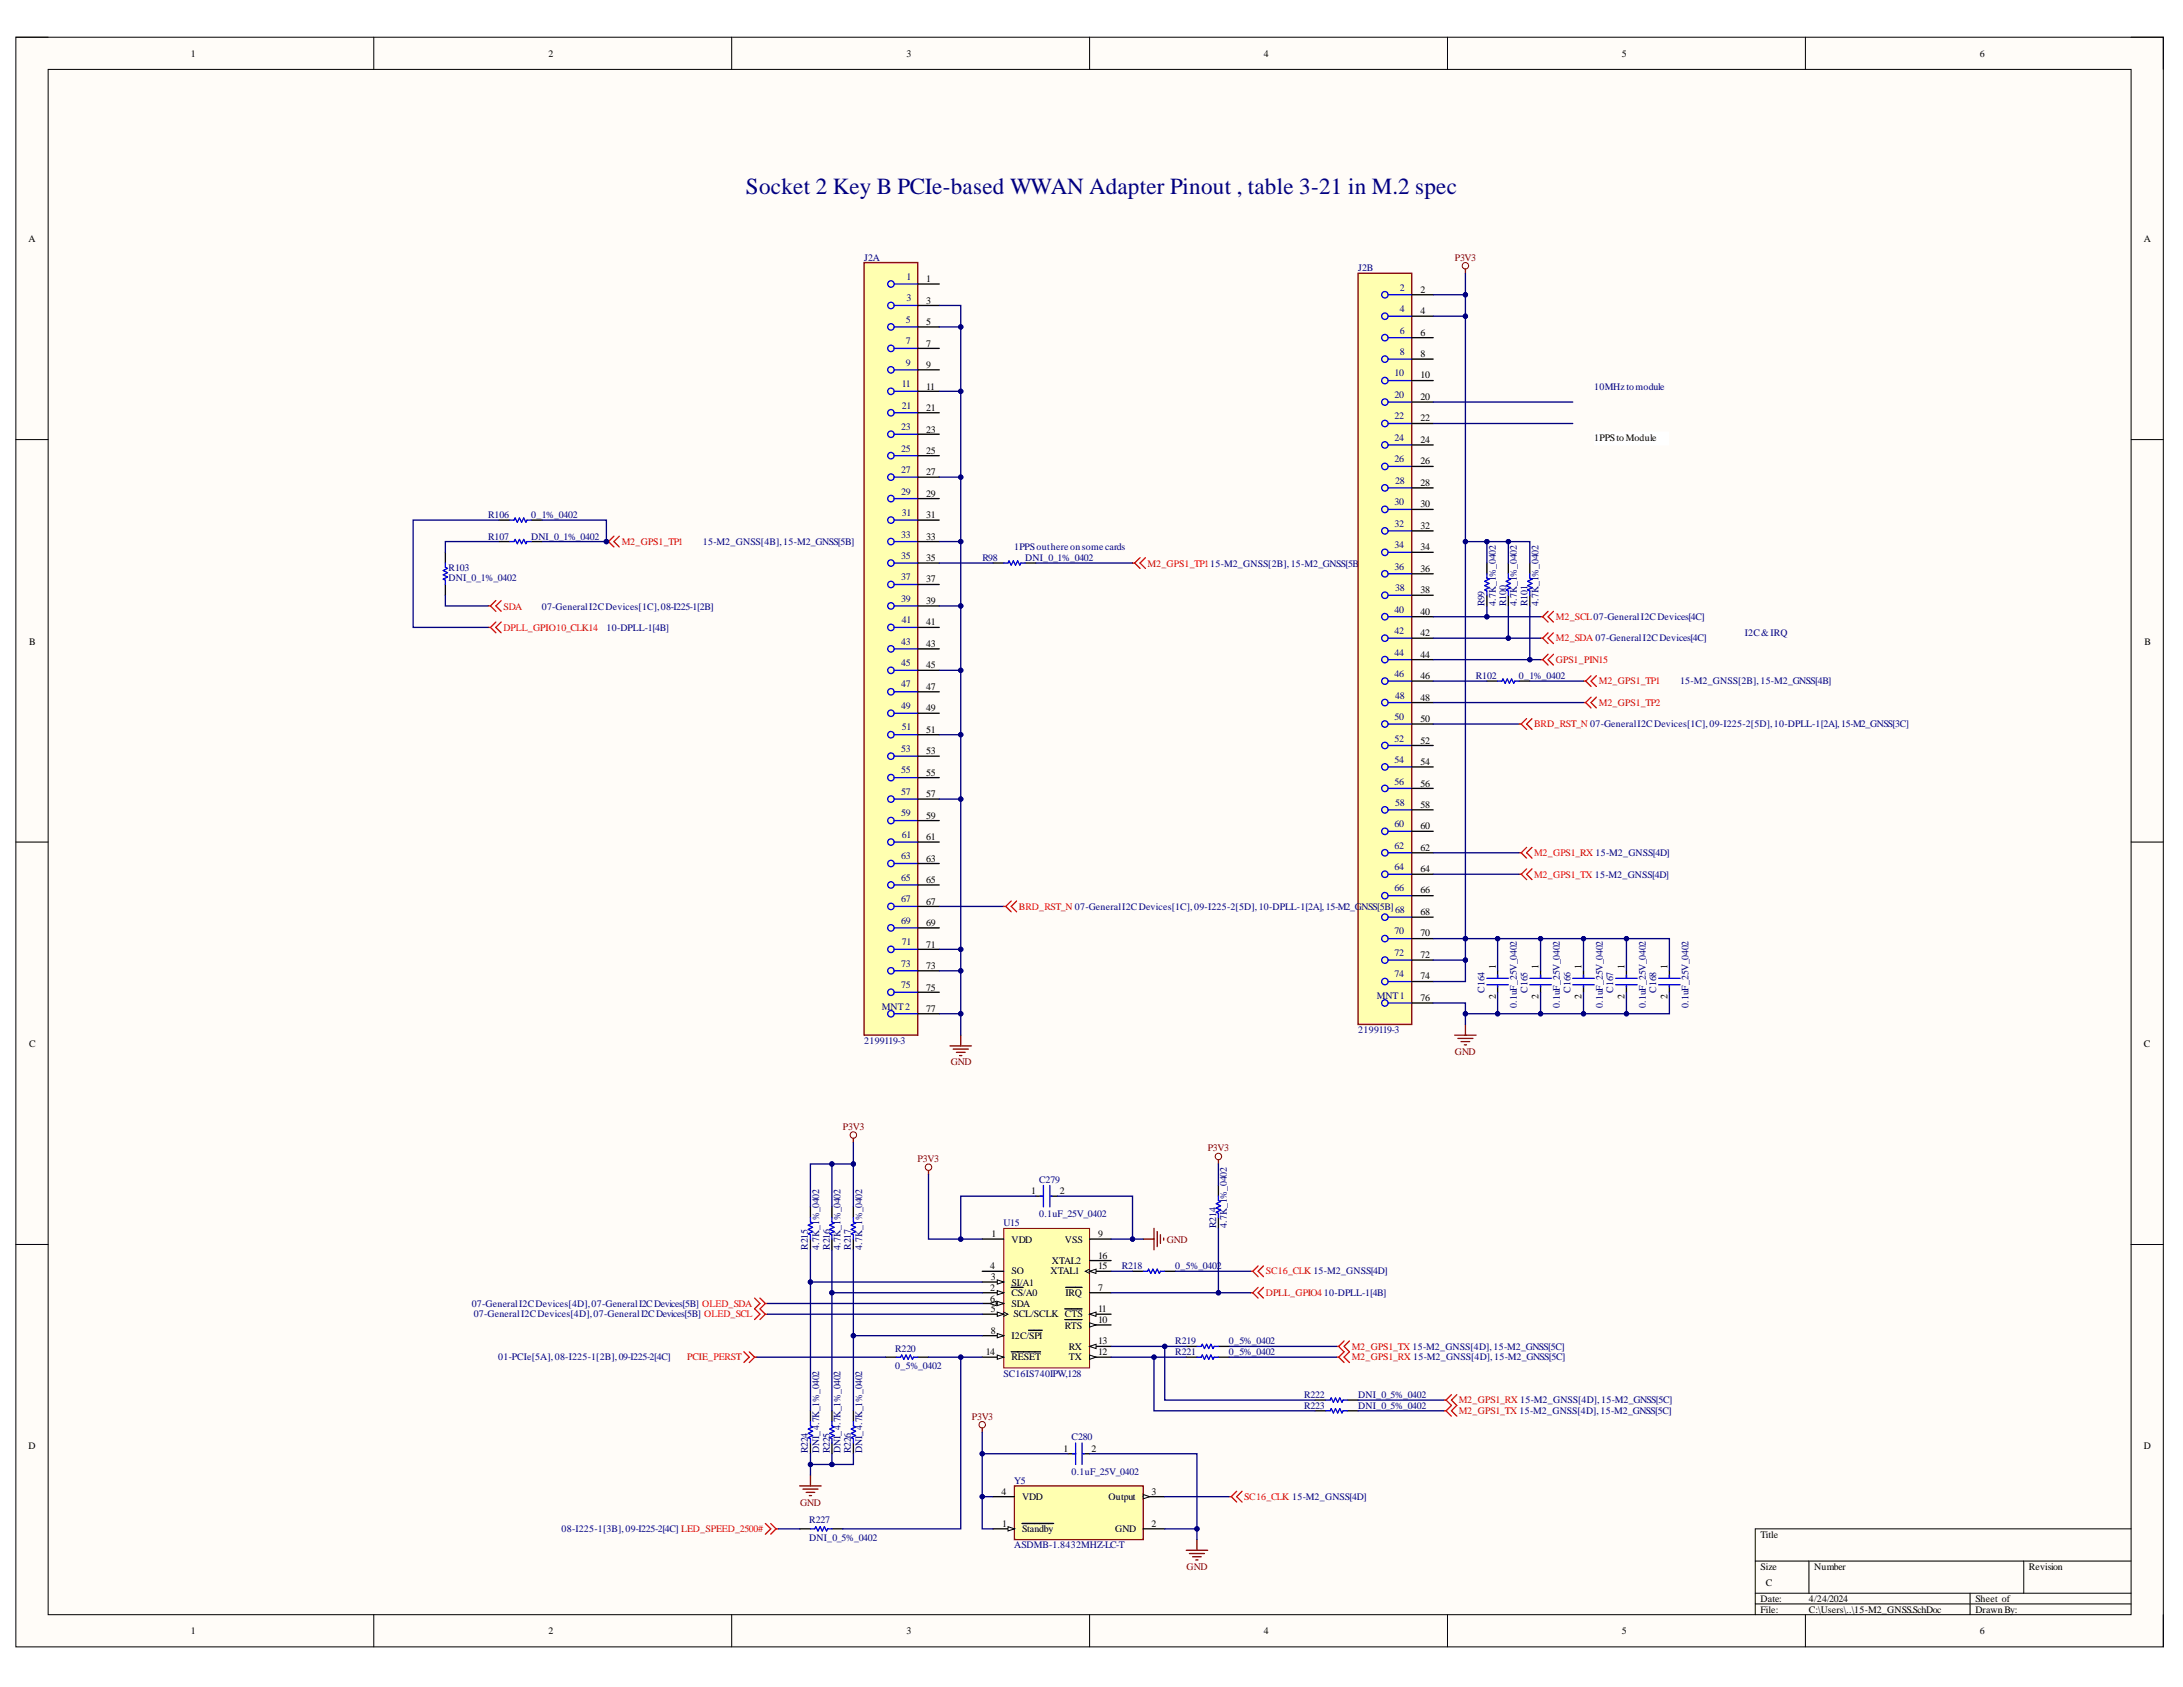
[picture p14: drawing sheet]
<svg xmlns="http://www.w3.org/2000/svg" width="279mm" height="216mm" viewBox="0 0 279 216" stroke-linecap="round" stroke-linejoin="round" font-family="sans-serif">
<defs><g id="words">
<text font-size="3" fill="#000080" x="95.5" y="24.8">Socket 2 Key B PCIe-based WWAN Adapter Pinout , table 3-21 in M.2 spec</text>
<g font-size="1.3">
<text x="24.4" y="7.3">1</text>
<text x="70.2" y="7.3">2</text>
<text x="116" y="7.3">3</text>
<text x="161.8" y="7.3">4</text>
<text x="207.6" y="7.3">5</text>
<text x="253.4" y="7.3">6</text>
<text x="3.6" y="30.9">A</text>
<text x="274.4" y="30.9">A</text>
<text x="118.5" y="36.1">1</text>
<text x="118.5" y="38.9">3</text>
<text x="118.5" y="41.6">5</text>
<text x="181.8" y="37.4">2</text>
<text x="181.8" y="40.2">4</text>
<text x="118.5" y="44.4">7</text>
<text x="118.5" y="47.1">9</text>
<text x="181.8" y="42.9">6</text>
<text x="181.8" y="45.7">8</text>
<text x="118.5" y="49.9">11</text>
<text x="118.5" y="52.6">21</text>
<text x="181.8" y="48.4">10</text>
<text x="181.8" y="51.2">20</text>
<text x="181.8" y="53.9">22</text>
<text x="118.5" y="55.4">23</text>
<text x="118.5" y="58.1">25</text>
<text x="181.8" y="56.7">24</text>
<text x="181.8" y="59.4">26</text>
<text x="204" y="56.5">1PPStoModule</text>
<text x="118.5" y="60.9">27</text>
<text x="118.5" y="63.6">29</text>
<text x="181.8" y="62.2">28</text>
<text x="181.8" y="64.9">30</text>
<text x="118.5" y="66.3">31</text>
<text x="118.5" y="69.1">33</text>
<text x="118.5" y="71.8">35</text>
<text x="181.8" y="67.7">32</text>
<text x="181.8" y="70.4">34</text>
<text x="118.5" y="74.5">37</text>
<text x="118.5" y="77.3">39</text>
<text x="181.8" y="73.2">36</text>
<text x="181.8" y="75.9">38</text>
<text x="3.7" y="82.5">B</text>
<text x="118.5" y="80">41</text>
<text x="118.5" y="82.8">43</text>
<text x="181.8" y="78.7">40</text>
<text x="181.8" y="81.4">42</text>
<text x="274.5" y="82.5">B</text>
<text x="118.5" y="85.5">45</text>
<text x="118.5" y="88.3">47</text>
<text x="181.8" y="84.2">44</text>
<text x="181.8" y="86.9">46</text>
<text x="181.8" y="89.7">48</text>
<text x="118.5" y="91">49</text>
<text x="118.5" y="93.8">51</text>
<text x="181.8" y="92.4">50</text>
<text x="181.8" y="95.2">52</text>
<text x="118.5" y="96.5">53</text>
<text x="118.5" y="99.3">55</text>
<text x="181.8" y="97.9">54</text>
<text x="181.8" y="100.7">56</text>
<text x="118.5" y="102">57</text>
<text x="118.5" y="104.8">59</text>
<text x="118.5" y="107.5">61</text>
<text x="181.8" y="103.4">58</text>
<text x="181.8" y="106.1">60</text>
<text x="118.5" y="110.3">63</text>
<text x="118.5" y="113">65</text>
<text x="181.8" y="108.9">62</text>
<text x="181.8" y="111.6">64</text>
<text x="118.5" y="115.8">67</text>
<text x="118.5" y="118.5">69</text>
<text x="181.8" y="114.3">66</text>
<text x="181.8" y="117.1">68</text>
<text x="181.8" y="119.8">70</text>
<text x="118.5" y="121.3">71</text>
<text x="118.5" y="124">73</text>
<text x="181.8" y="122.6">72</text>
<text x="181.8" y="125.3">74</text>
<text x="191.4" y="124.1" transform="rotate(-90 191.4 124.1)">1</text>
<text x="196.9" y="124.1" transform="rotate(-90 196.9 124.1)">1</text>
<text x="202.4" y="124.1" transform="rotate(-90 202.4 124.1)">1</text>
<text x="207.9" y="124.1" transform="rotate(-90 207.9 124.1)">1</text>
<text x="213.4" y="124.1" transform="rotate(-90 213.4 124.1)">1</text>
<text x="118.5" y="126.8">75</text>
<text x="118.5" y="129.5">77</text>
<text x="181.8" y="128.1">76</text>
<text x="191.4" y="127.9" transform="rotate(-90 191.4 127.9)">2</text>
<text x="196.9" y="127.9" transform="rotate(-90 196.9 127.9)">2</text>
<text x="202.4" y="127.9" transform="rotate(-90 202.4 127.9)">2</text>
<text x="207.9" y="127.9" transform="rotate(-90 207.9 127.9)">2</text>
<text x="213.4" y="127.9" transform="rotate(-90 213.4 127.9)">2</text>
<text x="3.7" y="134">C</text>
<text x="274.4" y="134">C</text>
<text x="132" y="152.8">1</text>
<text x="135.6" y="152.8">2</text>
<text x="126.9" y="158.3">1</text>
<text x="129.5" y="159">VDD</text>
<text x="134.6" y="161.8">XTAL2</text>
<text x="136.3" y="159">VSS</text>
<text x="140.5" y="161.1">16</text>
<text x="140.5" y="158.3">9</text>
<text x="126.7" y="165.2">2</text>
<text x="126.7" y="162.4">4</text>
<text x="126.7" y="166.6">6</text>
<text x="126.8" y="163.8">3</text>
<text x="126.8" y="167.9">5</text>
<text x="129.5" y="165.9">CS/A0</text>
<text x="129.5" y="164.5">SI/A1</text>
<text x="129.5" y="163.1">SO</text>
<text x="129.5" y="167.2">SDA</text>
<text x="134.4" y="163.1">XTAL1</text>
<text x="136.4" y="165.9">IRQ</text>
<text x="140.5" y="167.9">11</text>
<text x="140.5" y="162.4">15</text>
<text x="140.5" y="165.2">7</text>
<text x="126.2" y="173.4">14</text>
<text x="126.8" y="170.7">8</text>
<text x="129.5" y="171.4">I2C/SPI</text>
<text x="129.7" y="168.6">SCL/SCLK CTS</text>
<text x="136.3" y="170">RTS</text>
<text x="136.8" y="172.7">RX</text>
<text x="140.5" y="169.3">10</text>
<text x="140.5" y="173.4">12</text>
<text x="140.5" y="172.1">13</text>
<text x="129.5" y="174.1">RESET</text>
<text x="136.8" y="174.1">TX</text>
<text x="3.6" y="185.4">D</text>
<text x="136.1" y="185.8">1</text>
<text x="139.7" y="185.8">2</text>
<text x="274.4" y="185.4">D</text>
<text x="128.2" y="191.3">4</text>
<text x="147.4" y="191.3">3</text>
<text x="128.3" y="195.4">1</text>
<text x="130.8" y="192">VDD</text>
<text x="130.8" y="196.1">Standby</text>
<text x="141.9" y="192">Output</text>
<text x="142.7" y="196.1">GND</text>
<text x="147.4" y="195.4">2</text>
<text x="225.3" y="196.8">Title</text>
<text x="225.3" y="200.9">Size</text>
<text x="226" y="203">C</text>
<text x="232.2" y="200.9">Number</text>
<text x="259.7" y="200.9">Revision</text>
<text x="24.4" y="209.2">1</text>
<text x="70.2" y="209.2">2</text>
<text x="116" y="209.2">3</text>
<text x="161.8" y="209.2">4</text>
<text x="207.6" y="209.2">5</text>
<text x="225.3" y="205">Date:</text>
<text x="225.3" y="206.4">File:</text>
<text x="231.5" y="205">4/24/2024</text>
<text x="231.5" y="206.4">C:\Users\..\15-M2_GNSS.SchDoc</text>
<text x="252.8" y="205">Sheet of</text>
<text x="252.8" y="206.4">DrawnBy:</text>
<text x="253.4" y="209.2">6</text>
</g>
<g font-size="1.3" fill="#000080">
<text x="110.6" y="33.4">J2A</text>
<text x="116" y="35.8">1</text>
<text x="173.8" y="34.7">J2B</text>
<text x="115.9" y="41.3">5</text>
<text x="116" y="38.5">3</text>
<text x="179.2" y="37.2">2</text>
<text x="179.2" y="40">4</text>
<text x="115.9" y="44">7</text>
<text x="115.9" y="46.8">9</text>
<text x="179.2" y="42.7">6</text>
<text x="179.2" y="45.5">8</text>
<text x="115.4" y="49.5">11</text>
<text x="115.4" y="52.3">21</text>
<text x="178.5" y="48.2">10</text>
<text x="178.5" y="51">20</text>
<text x="178.5" y="53.7">22</text>
<text x="204" y="49.9">10MHztomodule</text>
<text x="115.3" y="55">23</text>
<text x="115.3" y="57.8">25</text>
<text x="178.5" y="56.5">24</text>
<text x="178.5" y="59.2">26</text>
<text x="115.3" y="60.5">27</text>
<text x="115.3" y="63.3">29</text>
<text x="178.5" y="64.7">30</text>
<text x="178.6" y="62">28</text>
<text x="62.5" y="69.1">R107</text>
<text x="62.5" y="66.3">R106</text>
<text x="68" y="69.1">DNI_0_1%_0402</text>
<text x="68" y="66.3">0_1%_0402</text>
<text x="90" y="69.7">15-M2_GNSS[4B],15-M2_GNSS[5B]</text>
<text x="115.3" y="68.8">33</text>
<text x="115.3" y="71.5">35</text>
<text x="115.4" y="66">31</text>
<text x="125.7" y="71.8">R98</text>
<text x="129.8" y="70.4">1PPSouthereonsomecards</text>
<text x="131.2" y="71.8">DNI_0_1%_0402</text>
<text x="178.5" y="67.4">32</text>
<text x="178.5" y="70.1">34</text>
<text x="57.4" y="73">R103</text>
<text x="57.4" y="74.4">DNI_0_1%_0402</text>
<text x="115.3" y="74.3">37</text>
<text x="115.3" y="77">39</text>
<text x="173.9" y="72.5">]</text>
<text x="178.5" y="72.9">36</text>
<text x="178.6" y="75.6">38</text>
<text x="190" y="77.6" transform="rotate(-90 190 77.6)">R99</text>
<text x="191.4" y="77.6" transform="rotate(-90 191.4 77.6)">4.7K_1%_0402</text>
<text x="192.8" y="77.6" transform="rotate(-90 192.8 77.6)">R100</text>
<text x="194.1" y="77.6" transform="rotate(-90 194.1 77.6)">4.7K_1%_0402</text>
<text x="195.5" y="77.6" transform="rotate(-90 195.5 77.6)">R101</text>
<text x="196.9" y="77.6" transform="rotate(-90 196.9 77.6)">4.7K_1%_0402</text>
<text x="69.3" y="78">07-GeneralI2CDevices[1C],08-I225-1[2B]</text>
<text x="77.6" y="80.7">10-DPLL-1[4B]</text>
<text x="115.3" y="82.5">43</text>
<text x="115.4" y="79.8">41</text>
<text x="178.5" y="78.4">40</text>
<text x="178.5" y="81.1">42</text>
<text x="178.5" y="83.9">44</text>
<text x="223.3" y="81.4">I2C&amp;IRQ</text>
<text x="115.3" y="85.3">45</text>
<text x="115.3" y="88">47</text>
<text x="178.5" y="86.6">46</text>
<text x="178.6" y="89.4">48</text>
<text x="188.9" y="86.9">R102</text>
<text x="194.4" y="86.9">0_1%_0402</text>
<text x="215" y="87.6">15-M2_GNSS[2B],15-M2_GNSS[4B]</text>
<text x="115.3" y="90.8">49</text>
<text x="115.4" y="93.5">51</text>
<text x="178.5" y="92.1">50</text>
<text x="178.5" y="94.9">52</text>
<text x="115.3" y="96.3">53</text>
<text x="115.3" y="99">55</text>
<text x="115.3" y="101.8">57</text>
<text x="178.5" y="97.6">54</text>
<text x="178.5" y="100.4">56</text>
<text x="115.3" y="104.5">59</text>
<text x="115.4" y="107.2">61</text>
<text x="178.5" y="105.9">60</text>
<text x="178.6" y="103.1">58</text>
<text x="115.3" y="110">63</text>
<text x="115.3" y="112.7">65</text>
<text x="178.5" y="108.6">62</text>
<text x="178.5" y="111.4">64</text>
<text x="115.3" y="115.4">67</text>
<text x="115.3" y="118.2">69</text>
<text x="178.5" y="114.1">66</text>
<text x="178.5" y="119.6">70</text>
<text x="178.6" y="116.9">68</text>
<text x="115.3" y="123.7">73</text>
<text x="115.4" y="120.9">71</text>
<text x="178.5" y="122.4">72</text>
<text x="178.5" y="125.1">74</text>
<text x="112.9" y="129.2">MNT2</text>
<text x="115.3" y="126.4">75</text>
<text x="176.2" y="127.9">MNT1</text>
<text x="190" y="127" transform="rotate(-90 190 127)">C164</text>
<text x="194.1" y="129" transform="rotate(-90 194.1 129)">0.1uF_25V_0402</text>
<text x="195.5" y="127" transform="rotate(-90 195.5 127)">C165</text>
<text x="199.6" y="129" transform="rotate(-90 199.6 129)">0.1uF_25V_0402</text>
<text x="201" y="127" transform="rotate(-90 201 127)">C166</text>
<text x="205.1" y="129" transform="rotate(-90 205.1 129)">0.1uF_25V_0402</text>
<text x="206.5" y="127" transform="rotate(-90 206.5 127)">C167</text>
<text x="210.6" y="129" transform="rotate(-90 210.6 129)">0.1uF_25V_0402</text>
<text x="212" y="127" transform="rotate(-90 212 127)">C168</text>
<text x="216.1" y="129" transform="rotate(-90 216.1 129)">0.1uF_25V_0402</text>
<text x="110.6" y="133.6">2199119-3</text>
<text x="173.8" y="132.3">2199119-3</text>
<text x="133" y="151.4">C279</text>
<text x="133" y="155.8">0.1uF_25V_0402</text>
<text x="103.4" y="160" transform="rotate(-90 103.4 160)">R215</text>
<text x="104.8" y="160" transform="rotate(-90 104.8 160)">4.7K_1%_0402</text>
<text x="106.2" y="160" transform="rotate(-90 106.2 160)">R216</text>
<text x="107.6" y="160" transform="rotate(-90 107.6 160)">4.7K_1%_0402</text>
<text x="108.9" y="160" transform="rotate(-90 108.9 160)">R217</text>
<text x="110.3" y="160" transform="rotate(-90 110.3 160)">4.7K_1%_0402</text>
<text x="128.4" y="156.9">U15</text>
<text x="155.7" y="157.2" transform="rotate(-90 155.7 157.2)">R214</text>
<text x="157" y="157.2" transform="rotate(-90 157 157.2)">4.7K_1%_0402</text>
<text x="60.4" y="167.2">07-GeneralI2CDevices[4D],07-GeneralI2CDevices[5B] OLED_SDA</text>
<text x="143.6" y="162.4">R218</text>
<text x="150.4" y="162.4">0_5%_0402</text>
<text x="169.5" y="165.9">10-DPLL-1[4B]</text>
<text x="60.6" y="168.6">07-GeneralI2CDevices[4D],07-GeneralI2CDevices[5B] OLED_SCL</text>
<text x="114.6" y="173">R220</text>
<text x="150.4" y="172.1">R219</text>
<text x="150.4" y="173.4">R221</text>
<text x="157.3" y="172.1">0_5%_0402</text>
<text x="157.3" y="173.4">0_5%_0402</text>
<text x="63.8" y="174.1">01-PCIe[5A],08-I225-1[2B],09-I225-2[4C]</text>
<text x="114.6" y="175.2">0_5%_0402</text>
<text x="128.4" y="176.2">SC16IS740IPW,128</text>
<text x="166.9" y="178.9">R222</text>
<text x="173.8" y="178.9">DNI_0_5%_0402</text>
<text x="137.2" y="184.3">C280</text>
<text x="166.9" y="180.3">R223</text>
<text x="173.8" y="180.3">DNI_0_5%_0402</text>
<text x="103.4" y="186" transform="rotate(-90 103.4 186)">R224</text>
<text x="104.8" y="186" transform="rotate(-90 104.8 186)">DNI_4.7K_1%_0402</text>
<text x="106.2" y="186" transform="rotate(-90 106.2 186)">R225</text>
<text x="107.6" y="186" transform="rotate(-90 107.6 186)">DNI_4.7K_1%_0402</text>
<text x="108.9" y="186" transform="rotate(-90 108.9 186)">R226</text>
<text x="110.3" y="186" transform="rotate(-90 110.3 186)">DNI_4.7K_1%_0402</text>
<text x="129.8" y="189.9">Y5</text>
<text x="137.2" y="188.7">0.1uF_25V_0402</text>
<text x="71.9" y="196.1">08-I225-1[3B],09-I225-2[4C] LED_SPEED_2500#</text>
<text x="103.6" y="195">R227</text>
<text x="103.6" y="197.2">DNI_0_5%_0402</text>
<text x="129.8" y="198.2">ASDMB-1.8432MHZ-LC-T</text>
</g>
<g font-size="1.3" fill="#800000">
<text x="186.2" y="33.4">P3V3</text>
<text x="121.7" y="136.3">GND</text>
<text x="186.2" y="135">GND</text>
<text x="107.9" y="144.6">P3V3</text>
<text x="117.4" y="148.7">P3V3</text>
<text x="154.6" y="147.3">P3V3</text>
<text x="149.3" y="159">GND</text>
<text x="124.4" y="181.7">P3V3</text>
<text x="102.4" y="192.7">GND</text>
<text x="151.9" y="200.9">GND</text>
</g>
<g font-size="1.3" fill="#f00">
<text x="79.6" y="69.7">M2_GPS1_TP1</text>
<text x="146.9" y="72.5">M2_GPS1_TP115-M2_GNSS[2B],15-M2_GNSS[5B</text>
<text x="64.4" y="78">SDA</text>
<text x="64.4" y="80.7">DPLL_GPIO10_CLK14</text>
<text x="199.1" y="79.4">M2_SCL07-GeneralI2CDevices[4C]</text>
<text x="199.1" y="82.1">M2_SDA 07-GeneralI2CDevices[4C]</text>
<text x="199.1" y="84.9">GPS1_PIN15</text>
<text x="204.6" y="87.6">M2_GPS1_TP1</text>
<text x="196.3" y="93.1">BRD_RST_N 07-GeneralI2CDevices[1C],09-I225-2[5D],10-DPLL-1[2A],15-M2_GNSS[3C]</text>
<text x="204.6" y="90.3">M2_GPS1_TP2</text>
<text x="196.3" y="109.6">M2_GPS1_RX 15-M2_GNSS[4D]</text>
<text x="196.3" y="112.3">M2_GPS1_TX 15-M2_GNSS[4D]</text>
<text x="130.4" y="116.5">BRD_RST_N 07-GeneralI2CDevices[1C],09-I225-2[5D],10-DPLL-1[2A],15-M2_GNSS[5B]</text>
<text x="162" y="165.9">DPLL_GPIO4</text>
<text x="162" y="163.1">SC16_CLK 15-M2_GNSS[4D]</text>
<text x="173" y="172.7">M2_GPS1_TX 15-M2_GNSS[4D],15-M2_GNSS[5C]</text>
<text x="87.9" y="174.1">PCIE_PERST</text>
<text x="173" y="174.1">M2_GPS1_RX 15-M2_GNSS[4D],15-M2_GNSS[5C]</text>
<text x="186.7" y="179.6">M2_GPS1_RX 15-M2_GNSS[4D],15-M2_GNSS[5C]</text>
<text x="186.7" y="181">M2_GPS1_TX 15-M2_GNSS[4D],15-M2_GNSS[5C]</text>
<text x="159.2" y="192">SC16_CLK 15-M2_GNSS[4D]</text>
</g>
</g></defs>
<path d="M2 4.8h274.9v206h-274.9z" fill-rule="evenodd" fill="#fffcf8"/>
<path d="M2 4.8h274.9v206h-274.9z" fill="none" stroke="#000" stroke-width=".13"/>
<path d="M6.2 8.9h266.6v197.7h-266.6z" fill-rule="evenodd" fill="#fffcf8"/>
<g fill="none" stroke="#000" stroke-width=".13">
<path d="M2 4.8h4.2M6.2 8.9h266.6v197.7h-266.6zM47.8 4.8v4.1M93.6 4.8v4.1M139.5 4.8v4.1M185.3 4.8v4.1M231.1 4.8v4.1M272.8 4.8h4.1v4.1M2 56.3h4.2M272.8 56.3h4.1M2 107.8h4.2M272.8 107.8h4.1"/>
<path d="M2 159.3h4.2M272.8 159.3h4.1M224.7 199.8h48.1M231.5 199.8v4.1M259 199.8v4.1M272.8 195.7h-48.1v10.9M47.8 206.6v4.2M93.6 206.6v4.2M139.5 206.6v4.2M185.3 206.6v4.2M224.7 203.9h48.1M224.7 205.3h48.1"/>
<path d="M231.1 206.6v4.2M252.1 203.9v2.7M276.9 206.6v4.2"/>
</g>
<path d="M187.6 34.4v.6M121.6 133.9h2.7M122 134.3h1.9M122.4 134.7h1.1M122.8 135.1h.3M123 132.5v1.4M186.2 132.5h2.7M186.6 132.9h1.9M187 133.3h1.1M187.4 133.7h.3M187.6 131.1v1.4" fill="none" stroke="#800000" stroke-width=".17"/>
<circle cx="187.6" cy="34" r=".41" fill="none" stroke="#800000" stroke-width=".13"/>
<g fill="none" stroke="#f00" stroke-width=".17">
<path d="M145 72.1h.2M145.2 72.1l.7 .6M145.9 71.4l-.7 .7M146.6 71.4l-.7 .7 .7 .6M197.2 78.9h.2M197.4 78.9l.7 .7M198.1 78.2l-.7 .7M198.8 78.2l-.7 .7 .7 .7M197.2 81.7h.2M197.2 84.4h.2M197.4 84.4l.7 .7M197.4 81.7l.7 .7"/>
<path d="M198.1 81l-.7 .7M198.1 83.7l-.7 .7M198.8 83.7l-.7 .7 .7 .7M198.8 81l-.7 .7 .7 .7M202.7 89.9h.2M202.9 89.9l.7 .7M203.6 89.2l-.7 .7M204.3 89.2l-.7 .7 .7 .7M194.4 109.1h.3M194.4 111.9h.3M194.7 109.1l.7 .7M194.7 111.9l.7 .7"/>
<path d="M195.4 108.5l-.7 .6M195.4 111.2l-.7 .7M196.1 108.5l-.7 .6 .7 .7M196.1 111.2l-.7 .7 .7 .7"/>
</g>
<path d="M110.6 33.6h6.9v98.9h-6.9z" fill-rule="evenodd" fill="#ffffb0"/>
<path d="M110.6 33.6h6.9v98.9h-6.9z" fill="none" stroke="#800000" stroke-width=".17"/>
<g fill="none" stroke="#00f" stroke-width=".17">
<path d="M114.4 36.3h3.1M114.4 39.1h3.1M114.4 41.8h3.1M114.4 44.6h3.1M114.4 47.3h3.1M114.4 50.1h3.1M114.4 52.8h3.1M114.4 55.6h3.1M114.4 58.3h3.1M114.4 61.1h3.1M114.4 63.8h3.1M114.4 66.6h3.1"/>
<path d="M114.4 69.3h3.1M114.4 72.1h3.1M114.4 74.8h3.1M114.4 77.5h3.1M114.4 80.3h3.1M114.4 83h3.1M114.4 85.8h3.1M114.4 88.5h3.1M114.4 91.3h3.1M114.4 94h3.1M114.4 96.8h3.1M114.4 99.5h3.1"/>
<path d="M114.4 102.3h3.1M114.4 105h3.1M114.4 107.8h3.1M114.4 110.5h3.1M114.4 113.3h3.1M114.4 116h3.1M114.4 118.8h3.1M114.4 121.5h3.1M114.4 124.2h3.1M114.4 127h3.1M114.4 129.7h3.1"/>
<circle cx="114" cy="39.1" r=".41"/>
<circle cx="114" cy="36.3" r=".41"/>
<circle cx="114" cy="50.1" r=".41"/>
<circle cx="114" cy="41.8" r=".41"/>
<circle cx="114" cy="44.6" r=".41"/>
<circle cx="114" cy="47.3" r=".41"/>
<circle cx="114" cy="52.8" r=".41"/>
<circle cx="114" cy="55.6" r=".41"/>
<circle cx="114" cy="58.3" r=".41"/>
<circle cx="114" cy="69.3" r=".41"/>
<circle cx="114" cy="72.1" r=".41"/>
<circle cx="114" cy="77.5" r=".41"/>
<circle cx="114" cy="74.8" r=".41"/>
<circle cx="114" cy="61.1" r=".41"/>
<circle cx="114" cy="66.6" r=".41"/>
<circle cx="114" cy="63.8" r=".41"/>
<circle cx="114" cy="83" r=".41"/>
<circle cx="114" cy="88.5" r=".41"/>
<circle cx="114" cy="80.3" r=".41"/>
<circle cx="114" cy="94" r=".41"/>
<circle cx="114" cy="85.8" r=".41"/>
<circle cx="114" cy="91.3" r=".41"/>
<circle cx="114" cy="96.8" r=".41"/>
<circle cx="114" cy="99.5" r=".41"/>
<circle cx="114" cy="107.8" r=".41"/>
<circle cx="114" cy="116" r=".41"/>
<circle cx="114" cy="110.5" r=".41"/>
<circle cx="114" cy="118.8" r=".41"/>
<circle cx="114" cy="113.3" r=".41"/>
<circle cx="114" cy="102.3" r=".41"/>
<circle cx="114" cy="105" r=".41"/>
<circle cx="114" cy="121.5" r=".41"/>
<circle cx="114" cy="127" r=".41"/>
<circle cx="114" cy="124.2" r=".41"/>
<circle cx="114" cy="129.7" r=".41"/>
</g>
<g fill="none" stroke="#000" stroke-width=".17">
<path d="M117.5 36.3h2.7M117.5 39.1h2.7M117.5 41.8h2.7M117.5 44.6h2.7M117.5 47.3h2.7M117.5 50.1h2.7M117.5 52.8h2.7M117.5 55.6h2.7M117.5 58.3h2.7M117.5 61.1h2.7M117.5 63.8h2.7M117.5 66.6h2.7"/>
<path d="M117.5 69.3h2.7M117.5 72.1h2.7M117.5 74.8h2.7M117.5 77.5h2.7M117.5 80.3h2.7M117.5 83h2.7M117.5 85.8h2.7M117.5 88.5h2.7M117.5 91.3h2.7M117.5 94h2.7M117.5 96.8h2.7M117.5 99.5h2.7"/>
<path d="M117.5 102.3h2.7M117.5 105h2.7M117.5 107.8h2.7M117.5 110.5h2.7M117.5 113.3h2.7M117.5 116h2.7M117.5 118.8h2.7M117.5 121.5h2.7M117.5 124.2h2.7M117.5 127h2.7M117.5 129.7h2.7"/>
</g>
<path d="M173.8 35h6.9v96.1h-6.9z" fill-rule="evenodd" fill="#ffffb0"/>
<path d="M173.8 35h6.9v96.1h-6.9z" fill="none" stroke="#800000" stroke-width=".17"/>
<g fill="none" stroke="#00f" stroke-width=".17">
<path d="M177.7 37.7h3M177.7 40.5h3M177.7 43.2h3M177.7 46h3M177.7 48.7h3M177.7 51.5h3M177.7 54.2h3M177.7 56.9h3M177.7 59.7h3M177.7 62.4h3M177.7 65.2h3M177.7 67.9h3"/>
<path d="M177.7 70.7h3M177.7 73.4h3M177.7 76.2h3M177.7 78.9h3M177.7 81.7h3M177.7 84.4h3M177.7 87.2h3M177.7 89.9h3M177.7 92.7h3M177.7 95.4h3M177.7 98.2h3M177.7 100.9h3"/>
<path d="M177.7 103.6h3M177.7 106.4h3M177.7 109.1h3M177.7 111.9h3M177.7 114.6h3M177.7 117.4h3M177.7 120.1h3M177.7 122.9h3M177.7 125.6h3M177.7 128.4h3"/>
<circle cx="177.2" cy="37.7" r=".41"/>
<circle cx="177.2" cy="43.2" r=".41"/>
<circle cx="177.2" cy="48.7" r=".41"/>
<circle cx="177.2" cy="59.7" r=".41"/>
<circle cx="177.2" cy="54.2" r=".41"/>
<circle cx="177.2" cy="46" r=".41"/>
<circle cx="177.2" cy="40.5" r=".41"/>
<circle cx="177.2" cy="56.9" r=".41"/>
<circle cx="177.2" cy="51.5" r=".41"/>
<circle cx="177.2" cy="76.2" r=".41"/>
<circle cx="177.2" cy="70.7" r=".41"/>
<circle cx="177.2" cy="62.4" r=".41"/>
<circle cx="177.2" cy="78.9" r=".41"/>
<circle cx="177.2" cy="67.9" r=".41"/>
<circle cx="177.2" cy="73.4" r=".41"/>
<circle cx="177.3" cy="65.2" r=".41"/>
<circle cx="177.2" cy="81.7" r=".41"/>
<circle cx="177.2" cy="87.2" r=".41"/>
<circle cx="177.2" cy="98.2" r=".41"/>
<circle cx="177.2" cy="92.7" r=".41"/>
<circle cx="177.2" cy="84.4" r=".41"/>
<circle cx="177.2" cy="95.4" r=".41"/>
<circle cx="177.2" cy="89.9" r=".41"/>
<circle cx="177.2" cy="109.1" r=".41"/>
<circle cx="177.2" cy="114.6" r=".41"/>
<circle cx="177.2" cy="100.9" r=".41"/>
<circle cx="177.2" cy="111.9" r=".41"/>
<circle cx="177.2" cy="117.4" r=".41"/>
<circle cx="177.3" cy="103.6" r=".41"/>
<circle cx="177.3" cy="106.4" r=".41"/>
<circle cx="177.2" cy="125.6" r=".41"/>
<circle cx="177.2" cy="120.1" r=".41"/>
<circle cx="177.2" cy="122.9" r=".41"/>
<circle cx="177.2" cy="128.4" r=".41"/>
</g>
<g fill="none" stroke="#000" stroke-width=".17">
<path d="M180.7 37.7h2.7M180.7 40.5h2.7M180.7 43.2h2.7M180.7 46h2.7M180.7 48.7h2.7M180.7 51.5h2.7M180.7 54.2h2.7M180.7 56.9h2.7M180.7 59.7h2.7M180.7 62.4h2.7M180.7 65.2h2.7M180.7 67.9h2.7"/>
<path d="M180.7 70.7h2.7M180.7 73.4h2.7M180.7 76.2h2.7M180.7 78.9h2.7M180.7 81.7h2.7M180.7 84.4h2.7M180.7 87.2h2.7M180.7 89.9h2.7M180.7 92.7h2.7M180.7 95.4h2.7M180.7 98.2h2.7M180.7 100.9h2.7"/>
<path d="M180.7 103.6h2.7M180.7 106.4h2.7M180.7 109.1h2.7M180.7 111.9h2.7M180.7 114.6h2.7M180.7 117.4h2.7M180.7 120.1h2.7M180.7 122.9h2.7M180.7 125.6h2.7M180.7 128.4h2.7"/>
</g>
<path d="M204 55.3h9.6v1.6h-9.6z" fill-rule="evenodd" fill="#fff"/>
<path d="M204 55.3h9.6v1.6h-9.6z" fill="none" stroke="#fff" stroke-width=".13"/>
<g fill="none" stroke="#000" stroke-width=".17">
<path d="M127.1 72.1h1.4M131.2 72.1h1.4M190.3 72.1v1.3M190.3 76.2v1.4M193.1 72.1v1.3M193.1 76.2v1.4M195.8 72.1v1.3M195.8 76.2v1.4M190.3 87.2h1.4M194.4 87.2h1.4M191.7 124.2v1M191.7 126.2v.8"/>
<path d="M197.2 124.2v1M197.2 126.2v.8M202.7 124.2v1M202.7 126.2v.8M208.2 124.2v1M208.2 126.2v.8M213.7 124.2v1M213.7 126.2v.8"/>
</g>
<g fill="none" stroke="#00f" stroke-width=".17">
<path d="M128.5 72.1h.5l.1-.3 .3 .5 .3-.5 .3 .5 .2-.5 .3 .5 .2-.2h.5M190.3 73.4v.6l.3 .1-.6 .3 .6 .3-.6 .2 .6 .3-.6 .3 .3 .1v.6M193.1 73.4v.6l.2 .1-.5 .3 .5 .3-.5 .2 .5 .3-.5 .3 .3 .1v.6M195.8 73.4v.6l.3 .1-.6 .3 .6 .3-.6 .2 .6 .3-.6 .3 .3 .1v.6M191.7 87.2h.5l.2-.3 .2 .5 .3-.5 .3 .5 .3-.5 .2 .5 .2-.2h.5M190.3 125.2h2.8M190.3 126h2.8M191.7 124.8v.4M191.7 126.2v.1M195.8 125.2h2.7M195.8 126h2.7M197.2 124.8v.4"/>
<path d="M197.2 126.2v.1M201.3 125.2h2.7M201.3 126h2.7M202.7 124.8v.4M202.7 126.2v.1M206.8 125.2h2.7M206.8 126h2.7M208.2 124.8v.4M208.2 126.2v.1M212.3 125.2h2.7M212.3 126h2.7M213.7 124.8v.4"/>
<path d="M213.7 126.2v.1"/>
</g>
<path d="M77.6 69.3h.3M77.9 69.3l.7 .7M78.6 68.6l-.7 .7M79.3 68.6l-.7 .7 .7 .7M202.7 87.2h.2M202.9 87.2l.7 .7M203.6 86.5l-.7 .7M204.3 86.5l-.7 .7 .7 .7" fill="none" stroke="#f00" stroke-width=".17"/>
<circle cx="77.6" cy="69.3" r=".27" fill="#000080"/>
<circle cx="77.6" cy="69.3" r=".27" fill="none" stroke="#000080" stroke-width=".13"/>
<path d="M57 70.7v1.4M57 74.8v1.4M63.9 69.3h1.3M63.9 66.6h1.3M68 69.3h1.4M68 66.6h1.4" fill="none" stroke="#000" stroke-width=".17"/>
<path d="M57 72.1v.5l.3 .1-.6 .3 .6 .3-.6 .3 .6 .2-.6 .3 .3 .2v.5M65.2 69.3h.6l.1-.3 .3 .6 .3-.6 .3 .6 .2-.6 .3 .6 .1-.3h.6M65.2 66.6h.6l.1-.3 .3 .5 .3-.5 .3 .5 .2-.5 .3 .5 .1-.2h.6" fill="none" stroke="#00f" stroke-width=".17"/>
<path d="M62.5 77.5h.3M62.8 77.5l.7 .7M63.5 76.9l-.7 .6M63.5 79.6l-.7 .7M64.1 76.9l-.6 .6 .6 .7M64.1 79.6l-.6 .7 .6 .7M62.5 80.3h.3M62.8 80.3l.7 .7" fill="none" stroke="#f00" stroke-width=".17"/>
<path d="M128.5 157.2h11v17.9h-11z" fill-rule="evenodd" fill="#ffffb0"/>
<path d="M128.5 157.2h11v17.9h-11z" fill="none" stroke="#800000" stroke-width=".13"/>
<path d="M125.7 158.6h2.8M139.5 169.6h2.7" fill="none" stroke="#000" stroke-width=".17"/>
<path d="M139.5 169.3l.8 .3-.8 .2z" fill="#f8fcff"/>
<path d="M139.5 169.3l.8 .3-.8 .2z" fill="none" stroke="#000" stroke-width=".13"/>
<path d="M136.3 168.9h2.2M139.5 168.2h2.7" fill="none" stroke="#000" stroke-width=".17"/>
<path d="M139.5 168.2l.8-.3v.6z" fill="#f8fcff"/>
<path d="M139.5 168.2l.8-.3v.6z" fill="none" stroke="#000" stroke-width=".13"/>
<path d="M136.3 167.5h2.2M139.5 173.7h2.7" fill="none" stroke="#000" stroke-width=".17"/>
<path d="M139.5 173.4l.8 .3-.8 .3z" fill="#f8fcff"/>
<path d="M139.5 173.4l.8 .3-.8 .3z" fill="none" stroke="#000" stroke-width=".13"/>
<path d="M139.5 172.3h2.7" fill="none" stroke="#000" stroke-width=".17"/>
<path d="M139.5 172.3l.8-.3v.6z" fill="#f8fcff"/>
<path d="M139.5 172.3l.8-.3v.6z" fill="none" stroke="#000" stroke-width=".13"/>
<path d="M125.7 173.7h2.8" fill="none" stroke="#000" stroke-width=".17"/>
<path d="M127.6 173.4l.9 .3-.9 .3z" fill="#f8fcff"/>
<path d="M127.6 173.4l.9 .3-.9 .3z" fill="none" stroke="#000" stroke-width=".13"/>
<path d="M129.4 173h3.8M139.5 162.7h2.7" fill="none" stroke="#000" stroke-width=".17"/>
<path d="M139.5 162.7l.8-.3v.6z" fill="#f8fcff"/>
<path d="M139.5 162.7l.8-.3v.6zM139.5 162.4l-.6 .3 .6 .3" fill="none" stroke="#000" stroke-width=".13"/>
<path d="M125.7 165.4h2.8M139.5 161.3h2.7" fill="none" stroke="#000" stroke-width=".17"/>
<path d="M127.6 165.2l.9 .2-.9 .3z" fill="#f8fcff"/>
<path d="M127.6 165.2l.9 .2-.9 .3z" fill="none" stroke="#000" stroke-width=".13"/>
<path d="M125.7 164.1h2.8M129.4 164.8h1.5" fill="none" stroke="#000" stroke-width=".17"/>
<path d="M127.6 163.8l.9 .3-.9 .2z" fill="#f8fcff"/>
<path d="M127.6 163.8l.9 .3-.9 .2z" fill="none" stroke="#000" stroke-width=".13"/>
<path d="M125.7 162.7h2.8M125.7 168.2h2.8" fill="none" stroke="#000" stroke-width=".17"/>
<path d="M127.6 167.9l.9 .3-.9 .3z" fill="#f8fcff"/>
<path d="M127.6 167.9l.9 .3-.9 .3zM128.5 167.9l.5 .3-.5 .3" fill="none" stroke="#000" stroke-width=".13"/>
<path d="M125.7 166.8h2.8" fill="none" stroke="#000" stroke-width=".17"/>
<path d="M127.6 166.5l.9 .3-.9 .3z" fill="#f8fcff"/>
<path d="M127.6 166.5l.9 .3-.9 .3z" fill="none" stroke="#000" stroke-width=".13"/>
<path d="M126.7 166.8l.8-.3v.6z" fill="#f8fcff"/>
<path d="M126.7 166.8l.8-.3v.6z" fill="none" stroke="#000" stroke-width=".13"/>
<path d="M125.7 170.9h2.8M136.4 164.8h2.1M139.5 165.4h2.7" fill="none" stroke="#000" stroke-width=".17"/>
<path d="M127.6 170.7l.9 .2-.9 .3z" fill="#f8fcff"/>
<path d="M127.6 170.7l.9 .2-.9 .3z" fill="none" stroke="#000" stroke-width=".13"/>
<g fill="none" stroke="#000" stroke-width=".17">
<path d="M103.7 154.5v1.3M103.7 158.6v1.4M106.5 154.5v1.3M106.5 158.6v1.4M109.2 154.5v1.3M109.2 158.6v1.4M132.6 153.1h.9M134.5 153.1h.8M139.5 158.6h2.7M155.9 151.7v1.4M155.9 155.8v1.4M113.3 173.7h1.4"/>
<path d="M117.5 173.7h1.3M131.6 170.3h1.8M151.8 173.7h1.4M151.8 172.3h1.4M155.9 173.7h1.4M155.9 172.3h1.4M103.7 180.6v1.3M103.7 184.7v1.3M106.5 180.6v1.3M106.5 184.7v1.3M109.2 180.6v1.3M109.2 184.7v1.3"/>
</g>
<g fill="none" stroke="#800000" stroke-width=".17">
<path d="M109.2 145.7v.5M118.8 149.8v.5M146.3 158.6h1.4M147.7 157.2v2.8M148.1 157.6v1.9M148.5 158v1.1M148.9 158.4v.3M155.9 148.4v.6M102.4 190.2h2.7M102.8 190.6h1.9M103.2 191h1.1M103.6 191.4h.3"/>
<path d="M103.7 188.8v1.4"/>
</g>
<g fill="none" stroke="#00f" stroke-width=".17">
<path d="M103.7 155.8v.6l.3 .1-.6 .3 .6 .3-.6 .2 .6 .3-.6 .3 .3 .1v.6M106.5 155.8v.6l.2 .1-.5 .3 .5 .3-.5 .2 .5 .3-.5 .3 .3 .1v.6M109.2 155.8v.6l.3 .1-.6 .3 .6 .3-.6 .2 .6 .3-.6 .3 .3 .1v.6M133.1 153.1h.4M133.5 151.7v2.8M134.4 151.7v2.8M134.5 153.1h.1M155.9 153.1v.5l.3 .2-.5 .2 .5 .3-.5 .3 .5 .3-.5 .2 .2 .2v.5M114.7 173.7h.6l.1-.3 .3 .6 .3-.6 .2 .6 .3-.6 .3 .6 .1-.3h.6M153.2 173.7h.5l.2-.3 .3 .6 .2-.6 .3 .6 .3-.6 .3 .6 .1-.3h.5M153.2 172.3h.5l.2-.3 .3 .6 .2-.6 .3 .6 .3-.6 .3 .6 .1-.3h.5M103.7 181.9v.6l.3 .1-.5 .3 .5 .3-.5 .2 .5 .3-.5 .3 .2 .1v.6"/>
<path d="M106.5 181.9v.6l.3 .1-.6 .3 .6 .3-.6 .2 .6 .3-.6 .3 .3 .1v.6M109.2 181.9v.6l.3 .1-.5 .3 .5 .3-.5 .2 .5 .3-.5 .3 .2 .1v.6"/>
</g>
<g fill="none" stroke="#800000" stroke-width=".13">
<circle cx="109.2" cy="145.3" r=".41"/>
<circle cx="118.8" cy="149.4" r=".41"/>
<circle cx="155.9" cy="148" r=".41"/>
</g>
<g fill="none" stroke="#f00" stroke-width=".17">
<path d="M95.2 173l.7 .7-.7 .7M95.9 173l.7 .7M96.6 166.1l.7 .7-.7 .7 .7 .7-.7 .7M96.6 173.7l-.7 .7M96.6 173.7h.3M97.3 166.1l.7 .7M98 166.8l-.7 .7 .7 .7M98 166.8h.2M98 168.2l-.7 .7M98 168.2h.2M160.1 165.4h.2M160.3 165.4l.7 .7"/>
<path d="M161 164.8l-.7 .6M161.7 164.8l-.7 .6 .7 .7M171.1 172.3h.2M171.1 173.7h.2M171.3 173.7l.7 .7M171.3 172.3l.7 .7-.7 .7M172 171.6l-.7 .7M172.7 171.6l-.7 .7 .7 .7-.7 .7 .7 .7"/>
</g>
<path d="M120.2 41.8h2.8" fill="none" stroke="#000080" stroke-width=".17"/>
<circle cx="123" cy="41.8" r=".28" fill="#000080"/>
<circle cx="123" cy="41.8" r=".28" fill="none" stroke="#000080" stroke-width=".13"/>
<path d="M120.2 50.1h2.8" fill="none" stroke="#000080" stroke-width=".17"/>
<circle cx="123" cy="50.1" r=".28" fill="#000080"/>
<circle cx="123" cy="50.1" r=".28" fill="none" stroke="#000080" stroke-width=".13"/>
<path d="M120.2 61.1h2.8" fill="none" stroke="#000080" stroke-width=".17"/>
<circle cx="123" cy="61.1" r=".28" fill="#000080"/>
<circle cx="123" cy="61.1" r=".28" fill="none" stroke="#000080" stroke-width=".13"/>
<path d="M120.2 69.3h2.8" fill="none" stroke="#000080" stroke-width=".17"/>
<circle cx="123" cy="69.3" r=".28" fill="#000080"/>
<circle cx="123" cy="69.3" r=".28" fill="none" stroke="#000080" stroke-width=".13"/>
<path d="M120.2 77.5h2.8" fill="none" stroke="#000080" stroke-width=".17"/>
<circle cx="123" cy="77.5" r=".28" fill="#000080"/>
<circle cx="123" cy="77.5" r=".28" fill="none" stroke="#000080" stroke-width=".13"/>
<path d="M120.2 85.8h2.8" fill="none" stroke="#000080" stroke-width=".17"/>
<circle cx="123" cy="85.8" r=".28" fill="#000080"/>
<circle cx="123" cy="85.8" r=".28" fill="none" stroke="#000080" stroke-width=".13"/>
<path d="M120.2 94h2.8" fill="none" stroke="#000080" stroke-width=".17"/>
<circle cx="123" cy="94" r=".28" fill="#000080"/>
<circle cx="123" cy="94" r=".28" fill="none" stroke="#000080" stroke-width=".13"/>
<path d="M120.2 102.3h2.8" fill="none" stroke="#000080" stroke-width=".17"/>
<circle cx="123" cy="102.3" r=".28" fill="#000080"/>
<circle cx="123" cy="102.3" r=".28" fill="none" stroke="#000080" stroke-width=".13"/>
<path d="M120.2 121.5h2.8" fill="none" stroke="#000080" stroke-width=".17"/>
<circle cx="123" cy="121.5" r=".28" fill="#000080"/>
<circle cx="123" cy="121.5" r=".28" fill="none" stroke="#000080" stroke-width=".13"/>
<path d="M120.2 124.2h2.8" fill="none" stroke="#000080" stroke-width=".17"/>
<circle cx="123" cy="124.2" r=".28" fill="#000080"/>
<circle cx="123" cy="124.2" r=".28" fill="none" stroke="#000080" stroke-width=".13"/>
<path d="M187.6 35v2.7h-4.2" fill="none" stroke="#000080" stroke-width=".17"/>
<circle cx="187.6" cy="37.7" r=".27" fill="#000080"/>
<circle cx="187.6" cy="37.7" r=".27" fill="none" stroke="#000080" stroke-width=".13"/>
<path d="M187.6 37.7v2.8h-4.2" fill="none" stroke="#000080" stroke-width=".17"/>
<circle cx="187.6" cy="40.5" r=".27" fill="#000080"/>
<circle cx="187.6" cy="40.5" r=".27" fill="none" stroke="#000080" stroke-width=".13"/>
<circle cx="187.6" cy="37.7" r=".27" fill="#000080"/>
<circle cx="187.6" cy="37.7" r=".27" fill="none" stroke="#000080" stroke-width=".13"/>
<path d="M187.6 120.1v2.8h-4.2" fill="none" stroke="#000080" stroke-width=".17"/>
<circle cx="187.6" cy="122.9" r=".27" fill="#000080"/>
<circle cx="187.6" cy="122.9" r=".27" fill="none" stroke="#000080" stroke-width=".13"/>
<circle cx="187.6" cy="120.1" r=".27" fill="#000080"/>
<circle cx="187.6" cy="120.1" r=".27" fill="none" stroke="#000080" stroke-width=".13"/>
<path d="M187.6 122.9v2.7h-4.2" fill="none" stroke="#000080" stroke-width=".17"/>
<circle cx="187.6" cy="122.9" r=".27" fill="#000080"/>
<circle cx="187.6" cy="122.9" r=".27" fill="none" stroke="#000080" stroke-width=".13"/>
<path d="M120.2 129.7h2.8" fill="none" stroke="#000080" stroke-width=".17"/>
<circle cx="123" cy="129.7" r=".28" fill="#000080"/>
<circle cx="123" cy="129.7" r=".28" fill="none" stroke="#000080" stroke-width=".13"/>
<path d="M120.2 72.1h6.9M132.6 72.1h12.4M187.6 69.3h2.7v2.8M183.4 87.2h6.9M183.4 92.7h11M183.4 89.9h19.3M195.8 87.2h6.9M120.2 116h8.3M183.4 109.1h11M183.4 111.9h11" fill="none" stroke="#000080" stroke-width=".17"/>
<circle cx="190.3" cy="69.3" r=".27" fill="#000080"/>
<circle cx="190.3" cy="69.3" r=".27" fill="none" stroke="#000080" stroke-width=".13"/>
<circle cx="187.6" cy="69.3" r=".27" fill="#000080"/>
<circle cx="187.6" cy="69.3" r=".27" fill="none" stroke="#000080" stroke-width=".13"/>
<path d="M190.3 69.3h2.8v2.8" fill="none" stroke="#000080" stroke-width=".17"/>
<circle cx="190.3" cy="69.3" r=".27" fill="#000080"/>
<circle cx="190.3" cy="69.3" r=".27" fill="none" stroke="#000080" stroke-width=".13"/>
<circle cx="193.1" cy="69.3" r=".27" fill="#000080"/>
<circle cx="193.1" cy="69.3" r=".27" fill="none" stroke="#000080" stroke-width=".13"/>
<path d="M193.1 69.3h2.7v2.8" fill="none" stroke="#000080" stroke-width=".17"/>
<circle cx="193.1" cy="69.3" r=".27" fill="#000080"/>
<circle cx="193.1" cy="69.3" r=".27" fill="none" stroke="#000080" stroke-width=".13"/>
<path d="M195.8 77.6v6.8" fill="none" stroke="#000080" stroke-width=".17"/>
<circle cx="195.8" cy="84.4" r=".27" fill="#000080"/>
<circle cx="195.8" cy="84.4" r=".27" fill="none" stroke="#000080" stroke-width=".13"/>
<path d="M193.1 77.6v4.1" fill="none" stroke="#000080" stroke-width=".17"/>
<circle cx="193.1" cy="81.7" r=".27" fill="#000080"/>
<circle cx="193.1" cy="81.7" r=".27" fill="none" stroke="#000080" stroke-width=".13"/>
<path d="M190.3 77.6v1.3" fill="none" stroke="#000080" stroke-width=".17"/>
<circle cx="190.3" cy="78.9" r=".27" fill="#000080"/>
<circle cx="190.3" cy="78.9" r=".27" fill="none" stroke="#000080" stroke-width=".13"/>
<path d="M187.6 120.1h4.1v4.1" fill="none" stroke="#000080" stroke-width=".17"/>
<circle cx="187.6" cy="120.1" r=".27" fill="#000080"/>
<circle cx="187.6" cy="120.1" r=".27" fill="none" stroke="#000080" stroke-width=".13"/>
<circle cx="191.7" cy="120.1" r=".27" fill="#000080"/>
<circle cx="191.7" cy="120.1" r=".27" fill="none" stroke="#000080" stroke-width=".13"/>
<path d="M191.7 120.1h5.5v4.1" fill="none" stroke="#000080" stroke-width=".17"/>
<circle cx="191.7" cy="120.1" r=".27" fill="#000080"/>
<circle cx="191.7" cy="120.1" r=".27" fill="none" stroke="#000080" stroke-width=".13"/>
<circle cx="197.2" cy="120.1" r=".27" fill="#000080"/>
<circle cx="197.2" cy="120.1" r=".27" fill="none" stroke="#000080" stroke-width=".13"/>
<path d="M197.2 120.1h5.5v4.1" fill="none" stroke="#000080" stroke-width=".17"/>
<circle cx="197.2" cy="120.1" r=".27" fill="#000080"/>
<circle cx="197.2" cy="120.1" r=".27" fill="none" stroke="#000080" stroke-width=".13"/>
<circle cx="202.7" cy="120.1" r=".27" fill="#000080"/>
<circle cx="202.7" cy="120.1" r=".27" fill="none" stroke="#000080" stroke-width=".13"/>
<path d="M202.7 120.1h5.5v4.1" fill="none" stroke="#000080" stroke-width=".17"/>
<circle cx="202.7" cy="120.1" r=".27" fill="#000080"/>
<circle cx="202.7" cy="120.1" r=".27" fill="none" stroke="#000080" stroke-width=".13"/>
<circle cx="208.2" cy="120.1" r=".27" fill="#000080"/>
<circle cx="208.2" cy="120.1" r=".27" fill="none" stroke="#000080" stroke-width=".13"/>
<path d="M208.2 120.1h5.5v4.1" fill="none" stroke="#000080" stroke-width=".17"/>
<circle cx="208.2" cy="120.1" r=".27" fill="#000080"/>
<circle cx="208.2" cy="120.1" r=".27" fill="none" stroke="#000080" stroke-width=".13"/>
<path d="M191.7 127v2.7h-4.1" fill="none" stroke="#000080" stroke-width=".17"/>
<circle cx="191.7" cy="129.7" r=".27" fill="#000080"/>
<circle cx="191.7" cy="129.7" r=".27" fill="none" stroke="#000080" stroke-width=".13"/>
<circle cx="187.6" cy="129.7" r=".27" fill="#000080"/>
<circle cx="187.6" cy="129.7" r=".27" fill="none" stroke="#000080" stroke-width=".13"/>
<path d="M197.2 127v2.7h-5.5" fill="none" stroke="#000080" stroke-width=".17"/>
<circle cx="197.2" cy="129.7" r=".27" fill="#000080"/>
<circle cx="197.2" cy="129.7" r=".27" fill="none" stroke="#000080" stroke-width=".13"/>
<circle cx="191.7" cy="129.7" r=".27" fill="#000080"/>
<circle cx="191.7" cy="129.7" r=".27" fill="none" stroke="#000080" stroke-width=".13"/>
<path d="M202.7 127v2.7" fill="none" stroke="#000080" stroke-width=".17"/>
<circle cx="202.7" cy="129.7" r=".27" fill="#000080"/>
<circle cx="202.7" cy="129.7" r=".27" fill="none" stroke="#000080" stroke-width=".13"/>
<path d="M208.2 127v2.7" fill="none" stroke="#000080" stroke-width=".17"/>
<circle cx="208.2" cy="129.7" r=".27" fill="#000080"/>
<circle cx="208.2" cy="129.7" r=".27" fill="none" stroke="#000080" stroke-width=".13"/>
<path d="M183.4 51.5h17.9M183.4 54.2h17.9M69.4 69.3h8.2" fill="none" stroke="#000080" stroke-width=".17"/>
<circle cx="77.6" cy="69.3" r=".27" fill="#000080"/>
<circle cx="77.6" cy="69.3" r=".27" fill="none" stroke="#000080" stroke-width=".13"/>
<path d="M69.4 66.6h8.2v2.7" fill="none" stroke="#000080" stroke-width=".17"/>
<circle cx="77.6" cy="69.3" r=".27" fill="#000080"/>
<circle cx="77.6" cy="69.3" r=".27" fill="none" stroke="#000080" stroke-width=".13"/>
<path d="M57 76.2v1.3h5.5M63.9 66.6h-11v13.7h9.6M63.9 69.3h-6.9v1.4M142.2 158.6h4.1" fill="none" stroke="#000080" stroke-width=".17"/>
<circle cx="145" cy="158.6" r=".28" fill="#000080"/>
<circle cx="145" cy="158.6" r=".28" fill="none" stroke="#000080" stroke-width=".13"/>
<path d="M120.2 39.1h2.8v93.4" fill="none" stroke="#000080" stroke-width=".17"/>
<circle cx="123" cy="129.7" r=".28" fill="#000080"/>
<circle cx="123" cy="129.7" r=".28" fill="none" stroke="#000080" stroke-width=".13"/>
<circle cx="123" cy="124.2" r=".28" fill="#000080"/>
<circle cx="123" cy="124.2" r=".28" fill="none" stroke="#000080" stroke-width=".13"/>
<circle cx="123" cy="121.5" r=".28" fill="#000080"/>
<circle cx="123" cy="121.5" r=".28" fill="none" stroke="#000080" stroke-width=".13"/>
<circle cx="123" cy="102.3" r=".28" fill="#000080"/>
<circle cx="123" cy="102.3" r=".28" fill="none" stroke="#000080" stroke-width=".13"/>
<circle cx="123" cy="94" r=".28" fill="#000080"/>
<circle cx="123" cy="94" r=".28" fill="none" stroke="#000080" stroke-width=".13"/>
<circle cx="123" cy="85.8" r=".28" fill="#000080"/>
<circle cx="123" cy="85.8" r=".28" fill="none" stroke="#000080" stroke-width=".13"/>
<circle cx="123" cy="77.5" r=".28" fill="#000080"/>
<circle cx="123" cy="77.5" r=".28" fill="none" stroke="#000080" stroke-width=".13"/>
<circle cx="123" cy="69.3" r=".28" fill="#000080"/>
<circle cx="123" cy="69.3" r=".28" fill="none" stroke="#000080" stroke-width=".13"/>
<circle cx="123" cy="61.1" r=".28" fill="#000080"/>
<circle cx="123" cy="61.1" r=".28" fill="none" stroke="#000080" stroke-width=".13"/>
<circle cx="123" cy="50.1" r=".28" fill="#000080"/>
<circle cx="123" cy="50.1" r=".28" fill="none" stroke="#000080" stroke-width=".13"/>
<circle cx="123" cy="41.8" r=".28" fill="#000080"/>
<circle cx="123" cy="41.8" r=".28" fill="none" stroke="#000080" stroke-width=".13"/>
<path d="M183.4 128.4h4.2v2.7" fill="none" stroke="#000080" stroke-width=".17"/>
<circle cx="187.6" cy="129.7" r=".27" fill="#000080"/>
<circle cx="187.6" cy="129.7" r=".27" fill="none" stroke="#000080" stroke-width=".13"/>
<path d="M187.6 40.5v79.6h-4.2" fill="none" stroke="#000080" stroke-width=".17"/>
<circle cx="187.6" cy="40.5" r=".27" fill="#000080"/>
<circle cx="187.6" cy="40.5" r=".27" fill="none" stroke="#000080" stroke-width=".13"/>
<circle cx="187.6" cy="69.3" r=".27" fill="#000080"/>
<circle cx="187.6" cy="69.3" r=".27" fill="none" stroke="#000080" stroke-width=".13"/>
<circle cx="187.6" cy="120.1" r=".27" fill="#000080"/>
<circle cx="187.6" cy="120.1" r=".27" fill="none" stroke="#000080" stroke-width=".13"/>
<path d="M183.4 84.4h13.8" fill="none" stroke="#000080" stroke-width=".17"/>
<circle cx="195.8" cy="84.4" r=".27" fill="#000080"/>
<circle cx="195.8" cy="84.4" r=".27" fill="none" stroke="#000080" stroke-width=".13"/>
<path d="M183.4 81.7h13.8" fill="none" stroke="#000080" stroke-width=".17"/>
<circle cx="193.1" cy="81.7" r=".27" fill="#000080"/>
<circle cx="193.1" cy="81.7" r=".27" fill="none" stroke="#000080" stroke-width=".13"/>
<path d="M183.4 78.9h13.8" fill="none" stroke="#000080" stroke-width=".17"/>
<circle cx="190.3" cy="78.9" r=".27" fill="#000080"/>
<circle cx="190.3" cy="78.9" r=".27" fill="none" stroke="#000080" stroke-width=".13"/>
<path d="M213.7 127v2.7h-16.5" fill="none" stroke="#000080" stroke-width=".17"/>
<circle cx="208.2" cy="129.7" r=".27" fill="#000080"/>
<circle cx="208.2" cy="129.7" r=".27" fill="none" stroke="#000080" stroke-width=".13"/>
<circle cx="202.7" cy="129.7" r=".27" fill="#000080"/>
<circle cx="202.7" cy="129.7" r=".27" fill="none" stroke="#000080" stroke-width=".13"/>
<circle cx="197.2" cy="129.7" r=".27" fill="#000080"/>
<circle cx="197.2" cy="129.7" r=".27" fill="none" stroke="#000080" stroke-width=".13"/>
<path d="M132.6 153.1h-9.6v5.5" fill="none" stroke="#000080" stroke-width=".17"/>
<circle cx="123" cy="158.6" r=".28" fill="#000080"/>
<circle cx="123" cy="158.6" r=".28" fill="none" stroke="#000080" stroke-width=".13"/>
<path d="M135.3 153.1h9.7v5.5" fill="none" stroke="#000080" stroke-width=".17"/>
<circle cx="145" cy="158.6" r=".28" fill="#000080"/>
<circle cx="145" cy="158.6" r=".28" fill="none" stroke="#000080" stroke-width=".13"/>
<path d="M96.9 173.7h16.4M118.8 173.7h6.9" fill="none" stroke="#000080" stroke-width=".17"/>
<circle cx="123" cy="173.7" r=".27" fill="#000080"/>
<circle cx="123" cy="173.7" r=".27" fill="none" stroke="#000080" stroke-width=".13"/>
<path d="M118.8 150.3v8.3h6.9" fill="none" stroke="#000080" stroke-width=".17"/>
<circle cx="123" cy="158.6" r=".28" fill="#000080"/>
<circle cx="123" cy="158.6" r=".28" fill="none" stroke="#000080" stroke-width=".13"/>
<path d="M109.2 160v10.9h16.5" fill="none" stroke="#000080" stroke-width=".17"/>
<circle cx="109.2" cy="170.9" r=".28" fill="#000080"/>
<circle cx="109.2" cy="170.9" r=".28" fill="none" stroke="#000080" stroke-width=".13"/>
<path d="M109.2 146.2v8.3" fill="none" stroke="#000080" stroke-width=".17"/>
<circle cx="109.2" cy="149" r=".27" fill="#000080"/>
<circle cx="109.2" cy="149" r=".27" fill="none" stroke="#000080" stroke-width=".13"/>
<path d="M106.5 160v5.4h19.2" fill="none" stroke="#000080" stroke-width=".17"/>
<circle cx="106.5" cy="165.4" r=".28" fill="#000080"/>
<circle cx="106.5" cy="165.4" r=".28" fill="none" stroke="#000080" stroke-width=".13"/>
<path d="M103.7 160v4.1h22" fill="none" stroke="#000080" stroke-width=".17"/>
<circle cx="103.7" cy="164.1" r=".28" fill="#000080"/>
<circle cx="103.7" cy="164.1" r=".28" fill="none" stroke="#000080" stroke-width=".13"/>
<path d="M109.2 149h-5.5v5.5" fill="none" stroke="#000080" stroke-width=".17"/>
<circle cx="106.5" cy="149" r=".27" fill="#000080"/>
<circle cx="106.5" cy="149" r=".27" fill="none" stroke="#000080" stroke-width=".13"/>
<circle cx="109.2" cy="149" r=".27" fill="#000080"/>
<circle cx="109.2" cy="149" r=".27" fill="none" stroke="#000080" stroke-width=".13"/>
<path d="M106.5 149v5.5" fill="none" stroke="#000080" stroke-width=".17"/>
<circle cx="106.5" cy="149" r=".27" fill="#000080"/>
<circle cx="106.5" cy="149" r=".27" fill="none" stroke="#000080" stroke-width=".13"/>
<path d="M109.2 170.9v9.7" fill="none" stroke="#000080" stroke-width=".17"/>
<circle cx="109.2" cy="170.9" r=".28" fill="#000080"/>
<circle cx="109.2" cy="170.9" r=".28" fill="none" stroke="#000080" stroke-width=".13"/>
<path d="M106.5 165.4v15.2" fill="none" stroke="#000080" stroke-width=".17"/>
<circle cx="106.5" cy="165.4" r=".28" fill="#000080"/>
<circle cx="106.5" cy="165.4" r=".28" fill="none" stroke="#000080" stroke-width=".13"/>
<path d="M103.7 164.1v16.5" fill="none" stroke="#000080" stroke-width=".17"/>
<circle cx="103.7" cy="164.1" r=".28" fill="#000080"/>
<circle cx="103.7" cy="164.1" r=".28" fill="none" stroke="#000080" stroke-width=".13"/>
<path d="M103.7 186v2.8" fill="none" stroke="#000080" stroke-width=".17"/>
<circle cx="103.7" cy="187.4" r=".27" fill="#000080"/>
<circle cx="103.7" cy="187.4" r=".27" fill="none" stroke="#000080" stroke-width=".13"/>
<path d="M106.5 186v1.4h-2.8" fill="none" stroke="#000080" stroke-width=".17"/>
<circle cx="103.7" cy="187.4" r=".27" fill="#000080"/>
<circle cx="103.7" cy="187.4" r=".27" fill="none" stroke="#000080" stroke-width=".13"/>
<circle cx="106.5" cy="187.4" r=".27" fill="#000080"/>
<circle cx="106.5" cy="187.4" r=".27" fill="none" stroke="#000080" stroke-width=".13"/>
<path d="M109.2 186v1.4h-2.7" fill="none" stroke="#000080" stroke-width=".17"/>
<circle cx="106.5" cy="187.4" r=".27" fill="#000080"/>
<circle cx="106.5" cy="187.4" r=".27" fill="none" stroke="#000080" stroke-width=".13"/>
<path d="M98.2 168.2h27.5M98.2 166.8h27.5M142.2 165.4h17.9" fill="none" stroke="#000080" stroke-width=".17"/>
<circle cx="155.9" cy="165.4" r=".28" fill="#000080"/>
<circle cx="155.9" cy="165.4" r=".28" fill="none" stroke="#000080" stroke-width=".13"/>
<path d="M155.9 157.2v8.2" fill="none" stroke="#000080" stroke-width=".17"/>
<circle cx="155.9" cy="165.4" r=".28" fill="#000080"/>
<circle cx="155.9" cy="165.4" r=".28" fill="none" stroke="#000080" stroke-width=".13"/>
<path d="M155.9 149v2.7M142.2 172.3h9.6" fill="none" stroke="#000080" stroke-width=".17"/>
<circle cx="149.1" cy="172.3" r=".28" fill="#000080"/>
<circle cx="149.1" cy="172.3" r=".28" fill="none" stroke="#000080" stroke-width=".13"/>
<path d="M142.2 173.7h9.6" fill="none" stroke="#000080" stroke-width=".17"/>
<circle cx="147.7" cy="173.7" r=".28" fill="#000080"/>
<circle cx="147.7" cy="173.7" r=".28" fill="none" stroke="#000080" stroke-width=".13"/>
<path d="M149.1 172.3v6.9h19.2M157.3 172.3h13.8M157.3 173.7h13.8M173.8 179.2h11M173.8 180.6h11" fill="none" stroke="#000080" stroke-width=".17"/>
<path d="M168.3 179.2h1.4M172.4 179.2h1.4M168.3 180.6h1.4M172.4 180.6h1.4" fill="none" stroke="#000" stroke-width=".17"/>
<path d="M169.7 179.2h.5l.2-.3 .3 .6 .2-.6 .3 .6 .3-.6 .3 .6 .1-.3h.5M169.7 180.6h.5l.2-.3 .3 .5 .2-.5 .3 .5 .3-.5 .3 .5 .1-.2h.5" fill="none" stroke="#00f" stroke-width=".17"/>
<path d="M184.8 179.2h.3M185.1 179.2l.7 .7-.7 .7M185.8 178.5l-.7 .7M186.5 178.5l-.7 .7 .7 .7-.7 .7 .7 .6M184.8 180.6h.3M185.1 180.6l.7 .6" fill="none" stroke="#f00" stroke-width=".17"/>
<circle cx="149.1" cy="172.3" r=".28" fill="#000080"/>
<circle cx="149.1" cy="172.3" r=".28" fill="none" stroke="#000080" stroke-width=".13"/>
<path d="M147.7 173.7v6.9h20.6" fill="none" stroke="#000080" stroke-width=".17"/>
<circle cx="147.7" cy="173.7" r=".28" fill="#000080"/>
<circle cx="147.7" cy="173.7" r=".28" fill="none" stroke="#000080" stroke-width=".13"/>
<path d="M129.8 190.2h16.5v6.8h-16.5z" fill-rule="evenodd" fill="#ffffb0"/>
<path d="M129.8 190.2h16.5v6.8h-16.5z" fill="none" stroke="#800000" stroke-width=".17"/>
<path d="M127.1 191.5h2.7M127.1 195.7h2.7" fill="none" stroke="#000" stroke-width=".17"/>
<path d="M129 195.4l.8 .3-.8 .2z" fill="#f8fcff"/>
<path d="M129 195.4l.8 .3-.8 .2z" fill="none" stroke="#000" stroke-width=".13"/>
<path d="M130.8 195h4.1M146.3 191.5h2.8" fill="none" stroke="#000" stroke-width=".17"/>
<path d="M146.3 191.3l.8 .2-.8 .3z" fill="#f8fcff"/>
<path d="M146.3 191.3l.8 .2-.8 .3z" fill="none" stroke="#000" stroke-width=".13"/>
<path d="M136.7 186h1M138.6 186h.9M146.3 195.7h2.8" fill="none" stroke="#000" stroke-width=".17"/>
<path d="M137.3 186h.4M137.7 184.7v2.7M138.5 184.7v2.7M138.6 186h.2" fill="none" stroke="#00f" stroke-width=".17"/>
<circle cx="125.7" cy="182.3" r=".41" fill="none" stroke="#800000" stroke-width=".13"/>
<path d="M125.7 182.8v.5" fill="none" stroke="#800000" stroke-width=".17"/>
<path d="M125.7 183.3v8.2h1.4" fill="none" stroke="#000080" stroke-width=".17"/>
<circle cx="125.7" cy="191.5" r=".27" fill="#000080"/>
<circle cx="125.7" cy="191.5" r=".27" fill="none" stroke="#000080" stroke-width=".13"/>
<circle cx="125.7" cy="186" r=".27" fill="#000080"/>
<circle cx="125.7" cy="186" r=".27" fill="none" stroke="#000080" stroke-width=".13"/>
<path d="M125.7 186h11" fill="none" stroke="#000080" stroke-width=".17"/>
<circle cx="125.7" cy="186" r=".27" fill="#000080"/>
<circle cx="125.7" cy="186" r=".27" fill="none" stroke="#000080" stroke-width=".13"/>
<path d="M139.5 186h13.7v9.7h-4.1" fill="none" stroke="#000080" stroke-width=".17"/>
<circle cx="153.2" cy="195.7" r=".28" fill="#000080"/>
<circle cx="153.2" cy="195.7" r=".28" fill="none" stroke="#000080" stroke-width=".13"/>
<path d="M151.8 198.4h2.8M152.2 198.8h2M152.6 199.2h1.1M153.1 199.6h.2M153.2 197v1.4" fill="none" stroke="#800000" stroke-width=".17"/>
<path d="M153.2 195.7v1.3" fill="none" stroke="#000080" stroke-width=".17"/>
<circle cx="153.2" cy="195.7" r=".28" fill="#000080"/>
<circle cx="153.2" cy="195.7" r=".28" fill="none" stroke="#000080" stroke-width=".13"/>
<path d="M125.7 191.5v4.2h1.4" fill="none" stroke="#000080" stroke-width=".17"/>
<circle cx="125.7" cy="191.5" r=".27" fill="#000080"/>
<circle cx="125.7" cy="191.5" r=".27" fill="none" stroke="#000080" stroke-width=".13"/>
<path d="M160.1 162.7h.2M160.3 162.7l.7 .7M161 162l-.7 .7M161.7 162l-.7 .7 .7 .7M98 195l.6 .7-.6 .6M98.6 195l.7 .7M99.3 195.7l-.7 .6M99.3 195.7h.3M157.3 191.5h.3M157.6 191.5l.7 .7M158.3 190.9l-.7 .6M159 190.9l-.7 .6 .7 .7" fill="none" stroke="#f00" stroke-width=".17"/>
<path d="M123 173.7v22h-15.1M142.2 162.7h2.8M150.4 162.7h9.7M99.6 195.7h2.8M149.1 191.5h8.2" fill="none" stroke="#000080" stroke-width=".17"/>
<path d="M145 162.7h1.3M149.1 162.7h1.3M102.4 195.7h1.3M106.5 195.7h1.4" fill="none" stroke="#000" stroke-width=".17"/>
<path d="M146.3 162.7h.6l.1-.3 .3 .6 .3-.6 .2 .6 .3-.6 .3 .6 .1-.3h.6M103.7 195.7h.6l.1-.3 .3 .5 .3-.5 .2 .5 .3-.5 .3 .5 .1-.2h.6" fill="none" stroke="#00f" stroke-width=".17"/>
<circle cx="123" cy="173.7" r=".27" fill="#000080"/>
<circle cx="123" cy="173.7" r=".27" fill="none" stroke="#000080" stroke-width=".13"/>
<path d="M194.4 92.7h.3M194.7 92.7l.7 .6M195.4 92l-.7 .7M196.1 92l-.7 .7 .7 .6M128.5 116h.2M128.7 116l.7 .7M129.4 115.3l-.7 .7M130.1 115.3l-.7 .7 .7 .7" fill="none" stroke="#f00" stroke-width=".17"/>
<use href="#words"/>
</svg>
